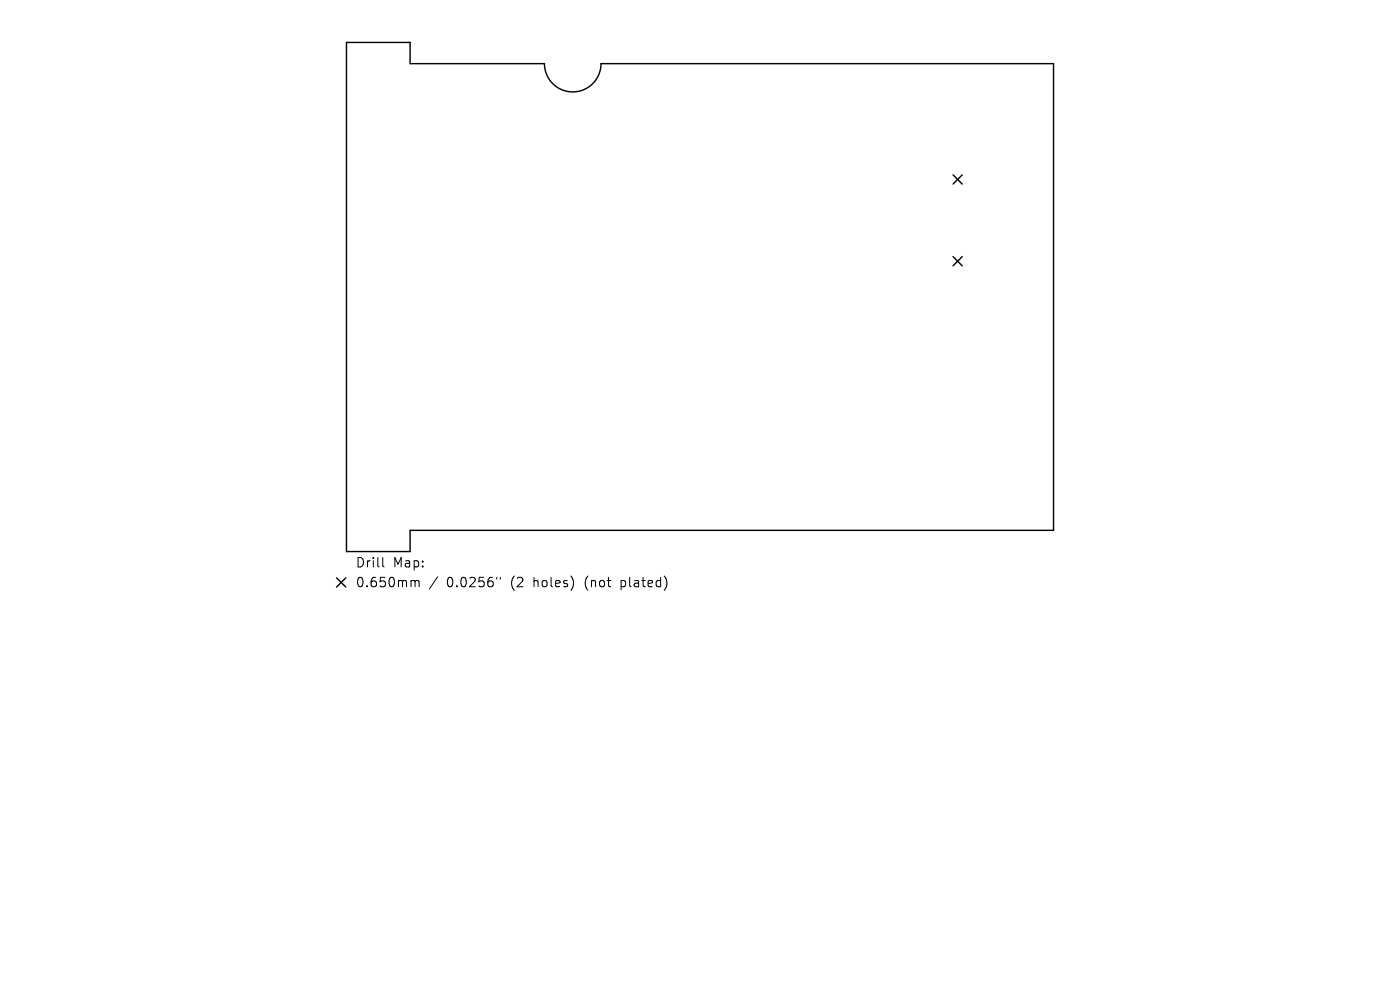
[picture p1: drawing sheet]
<svg xmlns="http://www.w3.org/2000/svg" width="297mm" height="210mm" viewBox="0 0 297 210" stroke-linecap="round" stroke-linejoin="round" font-family="sans-serif">
<defs><g id="words">
<g font-size="2.8">
<text x="75.4" y="120.7">Drill</text>
<text x="75.4" y="124.9">0.650mm</text>
<text x="83.4" y="120.7">Map:</text>
<text x="94.8" y="124.9">0.0256&quot;</text>
<text x="108.5" y="124.9">(2</text>
<text x="113.5" y="124.9">holes)</text>
<text x="124.5" y="124.9">(not</text>
<text x="132.4" y="124.9">plated)</text>
</g>
</g></defs>
<path d="M73.5 9h13.5v4.5h28.5a6 6 0 0 0 6 6 6 6 0 0 0 6-6h96v99h-136.5v4.5h-13.5zM202.2 37.1l1.9 1.9M204.1 37.1l-1.9 1.9M202.2 54.4l1.9 2M204.1 54.4l-1.9 2M71.4 122.6l2 1.9M73.4 122.6l-2 1.9" fill="none" stroke="#000" stroke-width=".3"/>
<path d="M81.2 118.3v1.7l.3 .3M87.5 123.1h.3l.3 .3M88.1 123.4l.2-.3 .5 .1 .1 1.3M88.1 123.4v1.1M92.8 122.4l-1.7 2.5M105.4 122.5v.3M106.1 122.5v.3" fill="none" stroke="#000" stroke-width=".21"/>
<use href="#words"/>
</svg>
